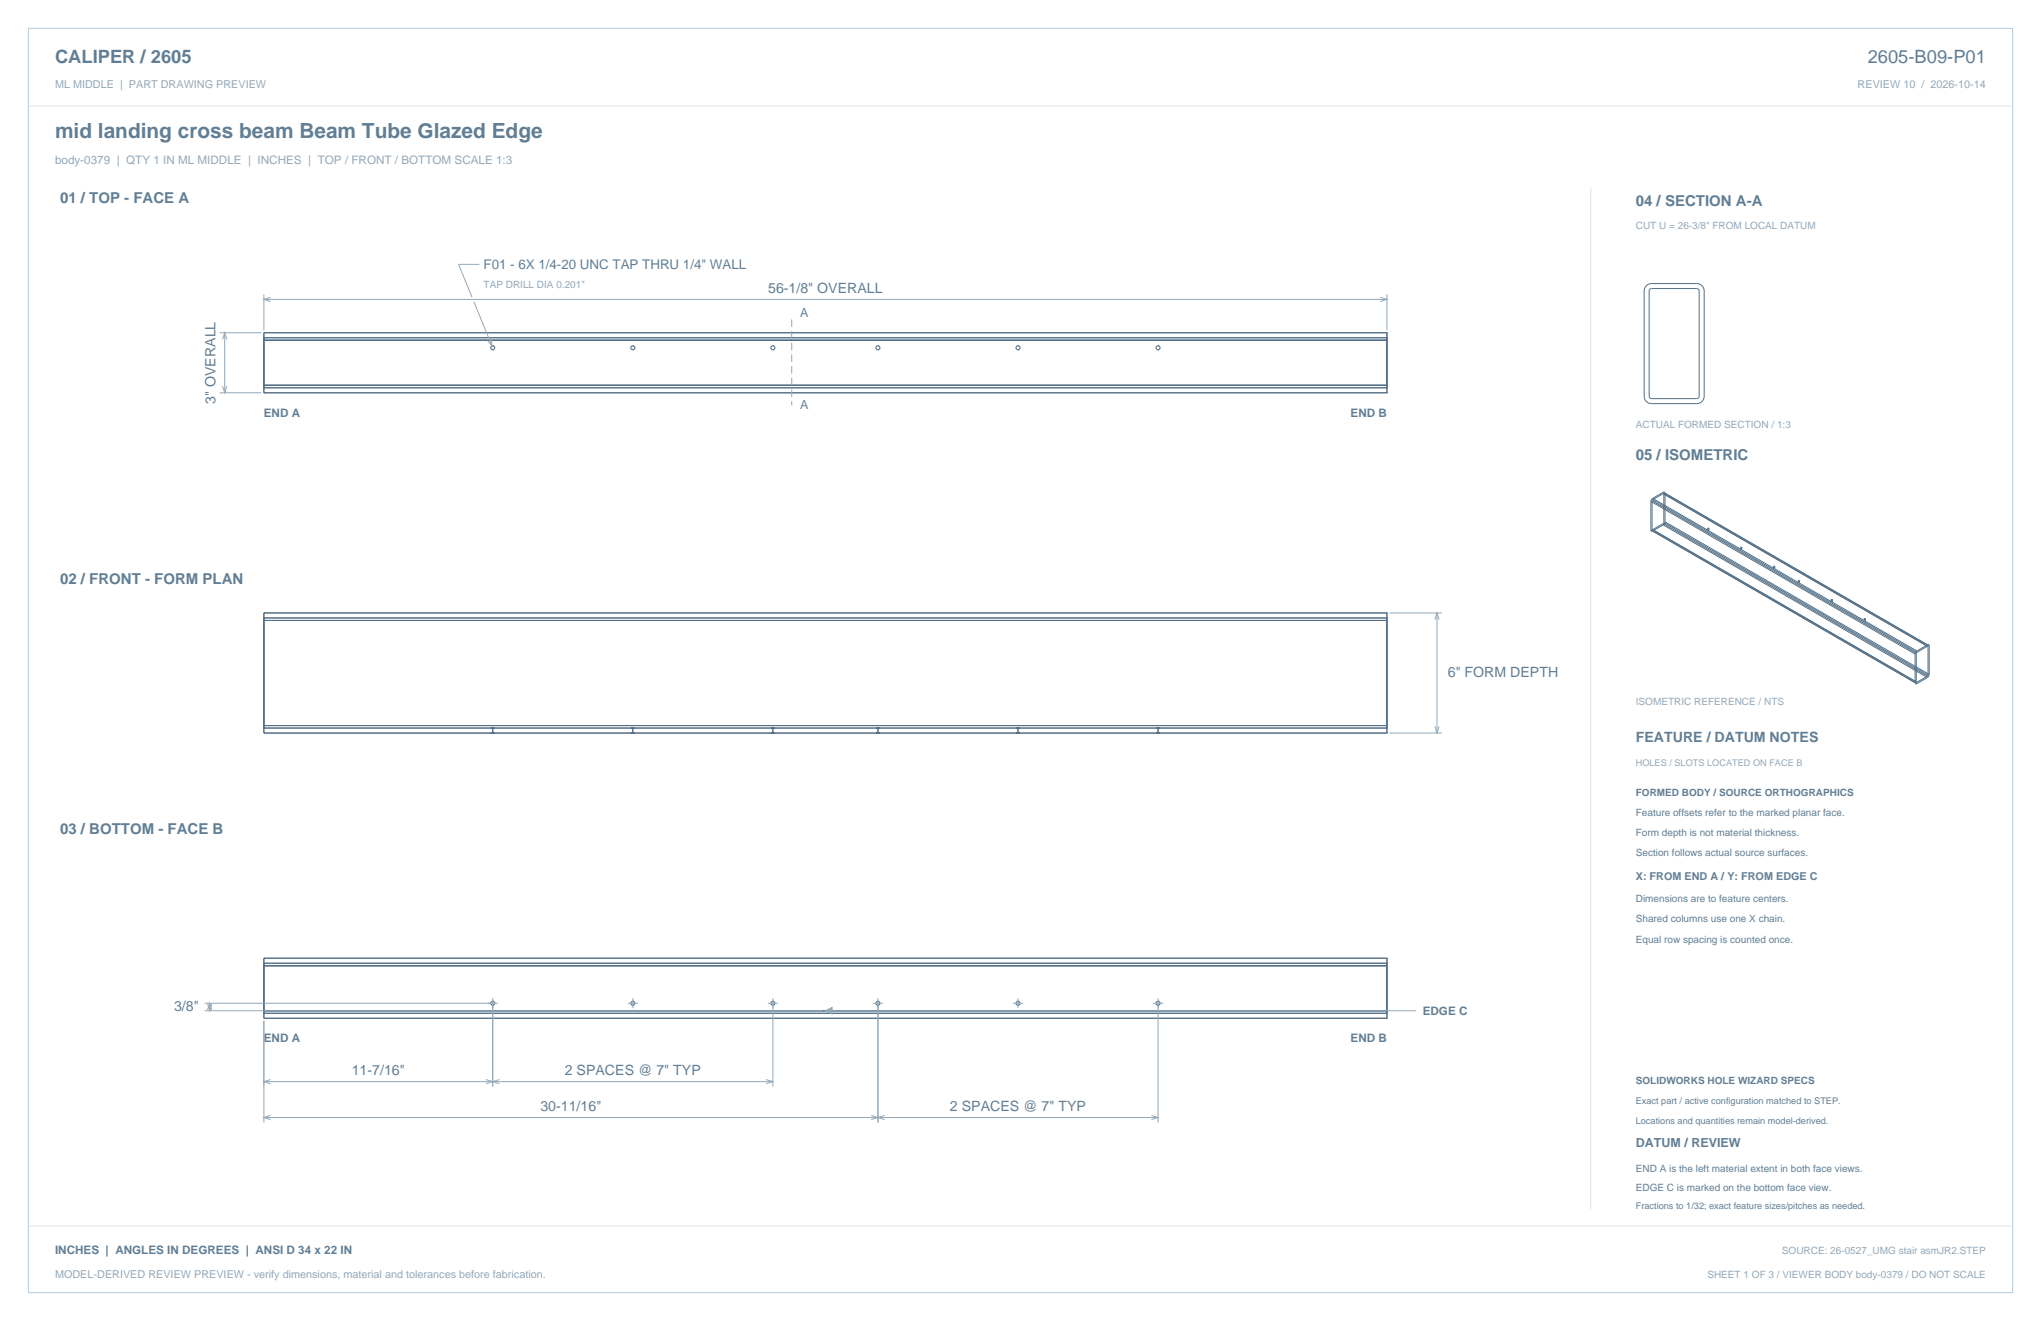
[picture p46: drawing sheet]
<svg xmlns="http://www.w3.org/2000/svg" width="864mm" height="559mm" viewBox="0 0 864 559" stroke-linecap="round" stroke-linejoin="round" font-family="sans-serif">
<defs><g id="words">
<text font-size="8.8" fill="#617e94" x="23.3" y="58.2">mid landing cross beam Beam Tube Glazed Edge</text>
<g font-size="7.8" fill="#617e94">
<text x="23.3" y="26.8">CALIPER / 2605</text>
<text x="790.3" y="26.8">2605-B09-P01</text>
</g>
<g font-size="6.3" fill="#617e94">
<text x="25.4" y="86.1">01 / TOP - FACE A</text>
<text x="692.1" y="87.1">04 / SECTION A-A</text>
<text x="692.1" y="194.4">05 / ISOMETRIC</text>
<text x="25.4" y="246.9">02 / FRONT - FORM PLAN</text>
<text x="25.4" y="352.8">03 / BOTTOM - FACE B</text>
</g>
<g font-size="6" fill="#617e94">
<text x="325" y="123.8">56-1/8&quot; OVERALL</text>
<text x="91.2" y="170.9" transform="rotate(-90 91.2 170.9)">3&quot; OVERALL</text>
<text x="612.6" y="286.5">6&quot; FORM DEPTH</text>
<text x="692.1" y="314">FEATURE / DATUM NOTES</text>
<text x="73.7" y="427.7">3/8&quot;</text>
<text x="148.8" y="454.7">11-7/16&quot;</text>
<text x="239" y="454.7">2 SPACES @ 7&quot; TYP</text>
<text x="228.7" y="469.9">30-11/16&quot;</text>
<text x="402" y="469.9">2 SPACES @ 7&quot; TYP</text>
</g>
<text font-size="5.6" fill="#617e94" x="204.6" y="113.6">F01 - 6X 1/4-20 UNC TAP THRU 1/4&quot; WALL</text>
<g font-size="5.3" fill="#617e94">
<text x="338.5" y="134.1">A</text>
<text x="338.5" y="173.2">A</text>
<text x="692.1" y="485.1">DATUM / REVIEW</text>
</g>
<text font-size="4.9" fill="#93a8b9" x="23.3" y="69.5">body-0379 | QTY 1 IN ML MIDDLE | INCHES | TOP / FRONT / BOTTOM SCALE 1:3</text>
<g font-size="4.9" fill="#617e94">
<text x="111.7" y="176.4">END A</text>
<text x="571.5" y="176.4">END B</text>
<text x="602" y="429.3">EDGE C</text>
<text x="111.7" y="440.6">END A</text>
<text x="571.5" y="440.6">END B</text>
<text x="23.3" y="530.6">INCHES | ANGLES IN DEGREES | ANSI D 34 x 22 IN</text>
</g>
<g font-size="4.6" fill="#93a8b9">
<text x="23.3" y="37">ML MIDDLE | PART DRAWING PREVIEW</text>
<text x="786" y="37">REVIEW 10 / 2026-10-14</text>
<text x="23.3" y="540.5">MODEL-DERIVED REVIEW PREVIEW - verify dimensions, material and tolerances before fabrication.</text>
</g>
<text font-size="4.6" fill="#617e94" x="692.1" y="372.2">X: FROM END A / Y: FROM EDGE C</text>
<g font-size="4.2" fill="#93a8b9">
<text x="692.1" y="97">CUT U = 26-3/8&quot; FROM LOCAL DATUM</text>
<text x="204.6" y="121.7">TAP DRILL DIA 0.201&quot;</text>
<text x="692.1" y="181">ACTUAL FORMED SECTION / 1:3</text>
<text x="692.1" y="298.1">ISOMETRIC REFERENCE / NTS</text>
<text x="754" y="530.6">SOURCE: 26-0527_UMG stair asmJR2.STEP</text>
<text x="722.4" y="540.5">SHEET 1 OF 3 / VIEWER BODY body-0379 / DO NOT SCALE</text>
</g>
<g font-size="4.2" fill="#617e94">
<text x="692.1" y="336.9">FORMED BODY / SOURCE ORTHOGRAPHICS</text>
<text x="692.1" y="345.4">Feature offsets refer to the marked planar face.</text>
<text x="692.1" y="353.8">Form depth is not material thickness.</text>
<text x="692.1" y="362.3">Section follows actual source surfaces.</text>
<text x="692.1" y="381.4">Dimensions are to feature centers.</text>
<text x="692.1" y="390.2">Shared columns use one X chain.</text>
<text x="692.1" y="399">Equal row spacing is counted once.</text>
<text x="692.1" y="458.6">SOLIDWORKS HOLE WIZARD SPECS</text>
<text x="692.1" y="495.7">END A is the left material extent in both face views.</text>
<text x="692.1" y="503.8">EDGE C is marked on the bottom face view.</text>
</g>
<text font-size="3.9" fill="#93a8b9" x="692.1" y="323.8">HOLES / SLOTS LOCATED ON FACE B</text>
<g font-size="3.9" fill="#617e94">
<text x="692.1" y="467.1">Exact part / active configuration matched to STEP.</text>
<text x="692.1" y="475.5">Locations and quantities remain model-derived.</text>
<text x="692.1" y="511.5">Fractions to 1/32; exact feature sizes/pitches as needed.</text>
</g>
</g></defs>
<path d="M12 12h839.6v534.8h-839.6z" fill="none" stroke="#b8cad8" stroke-width=".42"/>
<path d="M12 44.8h839.6M673.1 79.4v432.1M12 518.6h839.6" fill="none" stroke="#dbe5ed" stroke-width=".42"/>
<g fill="none" stroke="#536f85" stroke-width=".42">
<path d="M696.6 120.9l1-.7 1.1-.3h19.4l1.6 .6 1.1 1.3 .3 1.3v44.5l-.6 1.7-1.3 1.2-1.3 .2h-19.3l-1.6-.5-1-1.3-.3-1.3v-44.5l.2-1.2zM698.1 122.4l.7-.3h19.1l1 .6 .1 44.9-.7 .9-19.5 .1-.9-.6-.1-44.9zM111.7 143.9v-1h475.1v1M111.7 143.9v-3.1h475.1v3.1M111.7 143.9v19.1M111.7 143.9h475.1M586.8 143.9v19.1M111.7 163v1h475.1v-1M111.7 163v3.2h475.1v-3.2M111.7 163h475.1M698.5 212.1l111.8 64.6M698.5 212.1v12.1"/>
<path d="M699 211.8v12.1M699 211.8l111.8 64.6M699.3 210.8l-.8 1.3M699.3 211.4l-.3 .4M699.3 210.8l111.8 64.6M699.3 211.4l111.8 64.6M703.8 208.2h.5l.2 .4v12.1M703.8 208.8l.2 .2v12M703.8 208.2l112.5 65M703.8 208.8l112 64.7M703.8 208.2l-4.5 2.6M703.8 208.8l-4.5 2.6"/>
<path d="M698.5 224.2l112.6 65M699 223.9l112.1 64.7M703.8 221.5l-4.5 2.6-.3-.2M703.8 222l-4.6 2.7h-.5l-.2-.5M703.8 221.5l111.8 64.5M703.8 222l111.8 64.6M704 221l-.2 .5M704 221l111.8 64.6M704.5 220.7l-.7 1.3M704.5 220.7l111.8 64.6M722.6 223.7v.5M723 223.4l-.4 .3"/>
<path d="M723 224l-.4 .2M723 223.4v.6M736.5 231.7v.6M736.9 231.5l-.4 .2M736.9 232.1l-.4 .2M736.9 231.5v.6M750.5 239.8v.5M750.9 239.5l-.4 .3M750.9 239.5v.6M750.9 240.1l-.4 .2M760.9 245.8v.6M761.3 246.1l-.4 .3"/>
<path d="M761.3 245.6l-.4 .2M761.3 245.6v.5M774.9 253.9v.5M775.3 254.2l-.4 .2M775.3 253.6l-.4 .3M775.3 253.6v.6M111.7 262.5v-1.1h475.1v1.1M111.7 262.5v-3.2h475.1v3.2M111.7 262.5v44.4M111.7 262.5h475.1M586.8 262.5v44.4M788.8 261.9v.6"/>
<path d="M789.2 262.2l-.4 .3M789.2 261.7l-.4 .2M789.2 261.7v.5M810.3 276.7v12.1l.3 .4h.5M810.8 276.4v12.1l.3 .1M811.1 276l-.3 .4M811.1 275.4l-.8 1.3M815.8 273.5l-.2-.1-4.5 2.6M815.8 273.5v12.1M816.3 273.2l-.2-.4-.4-.1-4.6 2.7M816.3 273.2v12.1M815.6 286l-4.5 2.6"/>
<path d="M815.6 286.6l-4.5 2.6M815.8 285.6l-.2 .4M816.3 285.3l-.7 1.3M111.7 306.9v3.2h475.1v-3.2M111.7 306.9v1.1h475.1v-1.1M111.7 306.9h475.1M207.6 310.1h.9zM207.6 308h.9zM208.5 310.1h.8zM208.5 308h.8zM208.5 308v2.1M266.9 310.1h.9z"/>
<path d="M266.9 308h.9zM267.8 310.1h.8zM267.8 308h.8zM267.8 308v2.1M326.2 310.1h.8zM326.2 308h.8zM327 308h.9zM327 310.1h.9zM327 308v2.1M370.6 308h.9zM370.6 310.1h.9zM371.5 310.1h.8z"/>
<path d="M371.5 308h.8zM371.5 308v2.1M429.9 308h.8zM429.9 310.1h.8zM430.7 308h.9zM430.7 310.1h.9zM430.7 308v2.1M489.2 308h.8zM489.2 310.1h.8zM490 308h.9zM490 310.1h.9zM490 308v2.1"/>
<path d="M111.7 408.5v-1h475.1v1M111.7 408.5v-3.2h475.1v3.2M111.7 408.5v19.1M111.7 408.5h475.1M586.8 408.5v19.1M111.7 427.6v1h475.1v-1M111.7 427.6v3.1h475.1v-3.1M111.7 427.6h475.1"/>
</g>
<g fill="none" stroke="#536f85" stroke-width=".44">
<circle cx="208.5" cy="147.1" r=".85"/>
<circle cx="267.8" cy="147.1" r=".85"/>
<circle cx="327" cy="147.1" r=".85"/>
<circle cx="371.5" cy="147.1" r=".85"/>
<circle cx="430.7" cy="147.1" r=".85"/>
<circle cx="490" cy="147.1" r=".85"/>
<circle cx="208.5" cy="424.4" r=".85"/>
<circle cx="267.8" cy="424.4" r=".85"/>
<circle cx="327" cy="424.4" r=".85"/>
<circle cx="371.5" cy="424.4" r=".85"/>
<circle cx="430.7" cy="424.4" r=".85"/>
<circle cx="490" cy="424.4" r=".85"/>
</g>
<g fill="none" stroke="#93a8b9" stroke-width=".42">
<path d="M202.8 111.8h-8.8l5.7 13.9M111.7 124.5v15.2M111.7 126.6h475.1M114.5 125.8l-2.8 .8 2.8 .9M200.5 127.6l7.7 18.7M584 125.8l2.8 .8-2.8 .9M586.8 124.5v15.2M93 140.8h17.6M94.2 143.6l.9-2.8 .9 2.8M95.1 140.8v25.4M207.9 143.4l.3 2.9-1.9-2.3M93 166.2h17.6"/>
<path d="M94.2 163.3l.9 2.9 .9-2.9M587.9 259.3h22.2M608 259.3v50.8M607.1 262.1l.9-2.8 .9 2.8M587.9 310.1h22.2M607.1 307.3l.9 2.8 .9-2.8M86.6 424.4h124M86.6 427.6h261.6M87.8 427.2l.9-2.8 .9 2.8M87.8 424.7l.9 2.9 .9-2.9M88.7 424.4v3.2M111.7 431.8v43"/>
<path d="M208.5 422.3v37.4M265.6 424.4h4.3M267.8 422.3v4.2M324.9 424.4h4.2M327 422.3v37.4M349.2 427.6h250M369.4 424.4h4.2M371.5 422.3v52.5M428.6 424.4h4.3M430.7 422.3v4.2M487.9 424.4h4.2M490 422.3v52.5"/>
<path d="M111.7 457.6h215.3M114.5 456.7l-2.8 .9 2.8 .8M205.7 456.7l2.8 .9-2.8 .8M211.3 456.7l-2.8 .9 2.8 .8M324.2 456.7l2.8 .9-2.8 .8M111.7 472.7h378.3M114.5 471.8l-2.8 .9 2.8 .9M368.7 471.8l2.8 .9-2.8 .9M374.3 471.8l-2.8 .9 2.8 .9M487.2 471.8l2.8 .9-2.8 .9"/>
</g>
<path d="M335 135.1v36.3" fill="none" stroke="#93a8b9" stroke-width=".42" stroke-dasharray="3.2 1.8" stroke-linecap="butt"/>
<path d="M349.2 427.6l2.9-1.4v2.8z" fill="#93a8b9" stroke="#93a8b9" stroke-width=".42"/>
<use href="#words"/>
</svg>
